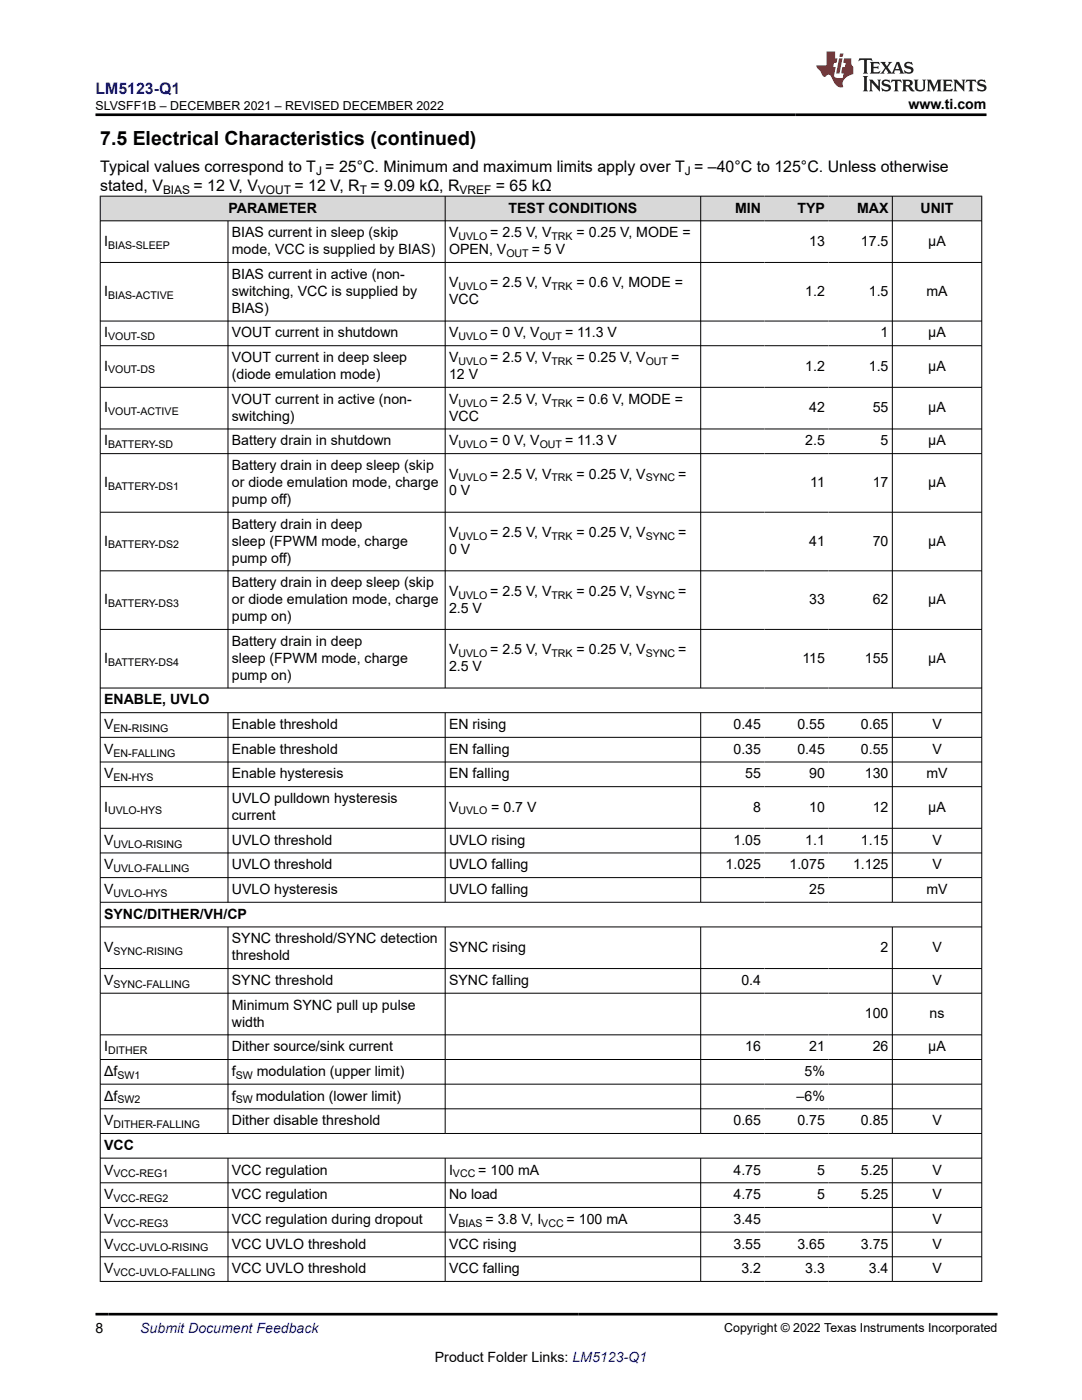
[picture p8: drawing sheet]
<svg xmlns="http://www.w3.org/2000/svg" width="216mm" height="279mm" viewBox="0 0 216 279" stroke-linecap="round" stroke-linejoin="round" font-family="sans-serif">
<defs><g id="words">
<text font-size="3.9" x="20" y="28.8">7.5 Electrical Characteristics (continued)</text>
<text font-size="3.2" fill="#00f" x="19" y="18.7">LM5123-Q1</text>
<g font-size="3.2">
<text x="20" y="34.3">Typical values correspond to T = 25°C. Minimum and maximum limits apply over T = –40°C to 125°C. Unless otherwise</text>
<text x="20" y="38.1">stated, V</text>
<text x="38.6" y="38.1">= 12 V, V</text>
<text x="58.8" y="38.1">= 12 V, R = 9.09 kΩ, R</text>
<text x="99" y="38.1">= 65 kΩ</text>
</g>
<g font-size="2.8">
<text x="181.3" y="21.8">www.ti.com</text>
<text x="45.6" y="42.4">PARAMETER</text>
<text x="46.3" y="47.3">BIAS current in sleep (skip</text>
<text x="89.6" y="47.3">V</text>
<text x="97.8" y="47.3">= 2.5 V, V</text>
<text x="101.5" y="42.4">TEST CONDITIONS</text>
<text x="115.1" y="47.3">= 0.25 V, MODE =</text>
<text x="146.7" y="42.4">MIN</text>
<text x="159.1" y="42.4">TYP</text>
<text x="171" y="42.4">MAX</text>
<text x="183.7" y="42.4">UNIT</text>
<text x="20.8" y="49">I</text>
<text x="46.3" y="50.7">mode, VCC is supplied by BIAS)</text>
<text x="89.6" y="50.7">OPEN, V</text>
<text x="106.1" y="50.7">= 5 V</text>
<text x="161.5" y="49">13</text>
<text x="171.8" y="49">17.5</text>
<text x="185.2" y="49">µA</text>
<text x="20.8" y="59">I</text>
<text x="46.3" y="55.7">BIAS current in active (non-</text>
<text x="46.3" y="59">switching, VCC is supplied by</text>
<text x="89.6" y="57.3">V</text>
<text x="97.8" y="57.3">= 2.5 V, V</text>
<text x="115.1" y="57.3">= 0.6 V, MODE =</text>
<text x="160.7" y="59">1.2</text>
<text x="173.4" y="59">1.5</text>
<text x="184.9" y="59">mA</text>
<text x="46.3" y="62.4">BIAS)</text>
<text x="89.6" y="60.7">VCC</text>
<text x="20.8" y="67.3">I</text>
<text x="46.3" y="67.3">VOUT current in shutdown</text>
<text x="89.6" y="67.3">V</text>
<text x="97.8" y="67.3">= 0 V, V</text>
<text x="112.7" y="67.3">= 11.3 V</text>
<text x="175.7" y="67.3">1</text>
<text x="185.2" y="67.3">µA</text>
<text x="20.8" y="74">I</text>
<text x="46.3" y="72.3">VOUT current in deep sleep</text>
<text x="46.3" y="75.7">(diode emulation mode)</text>
<text x="89.6" y="75.7">12 V</text>
<text x="89.6" y="72.3">V</text>
<text x="97.8" y="72.3">= 2.5 V, V</text>
<text x="115.1" y="72.3">= 0.25 V, V</text>
<text x="133.9" y="72.3">=</text>
<text x="160.7" y="74">1.2</text>
<text x="173.4" y="74">1.5</text>
<text x="185.2" y="74">µA</text>
<text x="20.8" y="82.3">I</text>
<text x="46.3" y="80.6">VOUT current in active (non-</text>
<text x="46.3" y="84">switching)</text>
<text x="89.6" y="80.6">V</text>
<text x="89.6" y="84">VCC</text>
<text x="97.8" y="80.6">= 2.5 V, V</text>
<text x="115.1" y="80.6">= 0.6 V, MODE =</text>
<text x="161.5" y="82.3">42</text>
<text x="174.1" y="82.3">55</text>
<text x="185.2" y="82.3">µA</text>
<text x="20.8" y="88.9">I</text>
<text x="46.3" y="88.9">Battery drain in shutdown</text>
<text x="89.6" y="88.9">V</text>
<text x="97.8" y="88.9">= 0 V, V</text>
<text x="112.7" y="88.9">= 11.3 V</text>
<text x="160.7" y="88.9">2.5</text>
<text x="175.7" y="88.9">5</text>
<text x="185.2" y="88.9">µA</text>
<text x="46.3" y="93.8">Battery drain in deep sleep (skip</text>
<text x="89.6" y="95.5">V</text>
<text x="97.8" y="95.5">= 2.5 V, V</text>
<text x="115.1" y="95.5">= 0.25 V, V</text>
<text x="135.3" y="95.5">=</text>
<text x="20.8" y="97.2">I</text>
<text x="46.3" y="97.2">or diode emulation mode, charge</text>
<text x="46.3" y="100.6">pump off)</text>
<text x="89.6" y="98.9">0 V</text>
<text x="161.7" y="97.2">11</text>
<text x="174.1" y="97.2">17</text>
<text x="185.2" y="97.2">µA</text>
<text x="46.3" y="105.5">Battery drain in deep</text>
<text x="89.6" y="107.2">V</text>
<text x="97.8" y="107.2">= 2.5 V, V</text>
<text x="115.1" y="107.2">= 0.25 V, V</text>
<text x="135.3" y="107.2">=</text>
<text x="20.8" y="108.9">I</text>
<text x="46.3" y="108.9">sleep (FPWM mode, charge</text>
<text x="46.3" y="112.3">pump off)</text>
<text x="89.6" y="110.6">0 V</text>
<text x="161.5" y="108.9">41</text>
<text x="174.1" y="108.9">70</text>
<text x="185.2" y="108.9">µA</text>
<text x="46.3" y="117.2">Battery drain in deep sleep (skip</text>
<text x="89.6" y="118.9">V</text>
<text x="97.8" y="118.9">= 2.5 V, V</text>
<text x="115.1" y="118.9">= 0.25 V, V</text>
<text x="135.3" y="118.9">=</text>
<text x="20.8" y="120.6">I</text>
<text x="46.3" y="120.6">or diode emulation mode, charge</text>
<text x="46.3" y="124">pump on)</text>
<text x="89.6" y="122.3">2.5 V</text>
<text x="161.5" y="120.6">33</text>
<text x="174.1" y="120.6">62</text>
<text x="185.2" y="120.6">µA</text>
<text x="46.3" y="128.9">Battery drain in deep</text>
<text x="89.6" y="130.6">V</text>
<text x="97.8" y="130.6">= 2.5 V, V</text>
<text x="115.1" y="130.6">= 0.25 V, V</text>
<text x="135.3" y="130.6">=</text>
<text x="20.8" y="132.3">I</text>
<text x="46.3" y="132.3">sleep (FPWM mode, charge</text>
<text x="46.3" y="135.7">pump on)</text>
<text x="89.6" y="134">2.5 V</text>
<text x="160.1" y="132.3">115</text>
<text x="172.6" y="132.3">155</text>
<text x="185.2" y="132.3">µA</text>
<text x="20.8" y="140.6">ENABLE, UVLO</text>
<text x="20.8" y="145.5">V</text>
<text x="46.3" y="145.5">Enable threshold</text>
<text x="89.6" y="145.5">EN rising</text>
<text x="146.4" y="145.5">0.45</text>
<text x="159.1" y="145.5">0.55</text>
<text x="171.8" y="145.5">0.65</text>
<text x="186" y="145.5">V</text>
<text x="20.8" y="150.4">V</text>
<text x="20.8" y="155.3">V</text>
<text x="46.3" y="150.4">Enable threshold</text>
<text x="46.3" y="155.3">Enable hysteresis</text>
<text x="89.6" y="150.4">EN falling</text>
<text x="89.6" y="155.3">EN falling</text>
<text x="146.4" y="150.4">0.35</text>
<text x="148.7" y="155.3">55</text>
<text x="159.1" y="150.4">0.45</text>
<text x="161.5" y="155.3">90</text>
<text x="171.8" y="150.4">0.55</text>
<text x="172.6" y="155.3">130</text>
<text x="184.9" y="155.3">mV</text>
<text x="186" y="150.4">V</text>
<text x="20.8" y="162">I</text>
<text x="46.3" y="160.3">UVLO pulldown hysteresis</text>
<text x="89.6" y="162">V</text>
<text x="98" y="162">= 0.7 V</text>
<text x="150.3" y="162">8</text>
<text x="161.5" y="162">10</text>
<text x="174.1" y="162">12</text>
<text x="185.2" y="162">µA</text>
<text x="46.3" y="163.7">current</text>
<text x="20.8" y="168.6">V</text>
<text x="20.8" y="173.5">V</text>
<text x="46.3" y="168.6">UVLO threshold</text>
<text x="46.3" y="173.5">UVLO threshold</text>
<text x="89.6" y="168.6">UVLO rising</text>
<text x="89.6" y="173.5">UVLO falling</text>
<text x="144.8" y="173.5">1.025</text>
<text x="146.4" y="168.6">1.05</text>
<text x="157.5" y="173.5">1.075</text>
<text x="160.7" y="168.6">1.1</text>
<text x="170.2" y="173.5">1.125</text>
<text x="171.8" y="168.6">1.15</text>
<text x="186" y="168.6">V</text>
<text x="186" y="173.5">V</text>
<text x="20.8" y="178.4">V</text>
<text x="46.3" y="178.4">UVLO hysteresis</text>
<text x="89.6" y="178.4">UVLO falling</text>
<text x="161.5" y="178.4">25</text>
<text x="184.9" y="178.4">mV</text>
<text x="20.8" y="183.3">SYNC/DITHER/VH/CP</text>
<text x="20.8" y="190">V</text>
<text x="46.3" y="188.3">SYNC threshold/SYNC detection</text>
<text x="46.3" y="191.6">threshold</text>
<text x="89.6" y="190">SYNC rising</text>
<text x="175.7" y="190">2</text>
<text x="186" y="190">V</text>
<text x="20.8" y="196.6">V</text>
<text x="46.3" y="196.6">SYNC threshold</text>
<text x="89.6" y="196.6">SYNC falling</text>
<text x="147.9" y="196.6">0.4</text>
<text x="186" y="196.6">V</text>
<text x="46.3" y="201.5">Minimum SYNC pull up pulse</text>
<text x="172.6" y="203.2">100</text>
<text x="185.5" y="203.2">ns</text>
<text x="20.8" y="209.8">I</text>
<text x="46.3" y="204.9">width</text>
<text x="46.3" y="209.8">Dither source/sink current</text>
<text x="148.7" y="209.8">16</text>
<text x="161.5" y="209.8">21</text>
<text x="174.1" y="209.8">26</text>
<text x="185.2" y="209.8">µA</text>
<text x="20.8" y="214.7">Δf</text>
<text x="46.3" y="214.7">f</text>
<text x="51.2" y="214.7">modulation (upper limit)</text>
<text x="160.5" y="214.7">5%</text>
<text x="20.8" y="219.6">Δf</text>
<text x="46.3" y="219.6">f</text>
<text x="51" y="219.6">modulation (lower limit)</text>
<text x="159" y="219.6">–6%</text>
<text x="20.8" y="224.6">V</text>
<text x="46.3" y="224.6">Dither disable threshold</text>
<text x="146.4" y="224.6">0.65</text>
<text x="159.1" y="224.6">0.75</text>
<text x="171.8" y="224.6">0.85</text>
<text x="186" y="224.6">V</text>
<text x="20.8" y="229.5">VCC</text>
<text x="20.8" y="234.4">V</text>
<text x="20.8" y="239.3">V</text>
<text x="46.3" y="234.4">VCC regulation</text>
<text x="46.3" y="239.3">VCC regulation</text>
<text x="89.6" y="234.4">I</text>
<text x="89.6" y="239.3">No load</text>
<text x="95.4" y="234.4">= 100 mA</text>
<text x="146.4" y="234.4">4.75</text>
<text x="146.4" y="239.3">4.75</text>
<text x="163" y="234.4">5</text>
<text x="163" y="239.3">5</text>
<text x="171.8" y="234.4">5.25</text>
<text x="171.8" y="239.3">5.25</text>
<text x="186" y="234.4">V</text>
<text x="186" y="239.3">V</text>
<text x="20.8" y="244.2">V</text>
<text x="46.3" y="244.2">VCC regulation during dropout</text>
<text x="89.6" y="244.2">V</text>
<text x="96.9" y="244.2">= 3.8 V, I</text>
<text x="113.1" y="244.2">= 100 mA</text>
<text x="146.4" y="244.2">3.45</text>
<text x="186" y="244.2">V</text>
<text x="20.8" y="249.2">V</text>
<text x="46.3" y="249.2">VCC UVLO threshold</text>
<text x="89.6" y="249.2">VCC rising</text>
<text x="146.4" y="249.2">3.55</text>
<text x="159.1" y="249.2">3.65</text>
<text x="171.8" y="249.2">3.75</text>
<text x="186" y="249.2">V</text>
<text x="20.8" y="254.1">V</text>
<text x="46.3" y="254.1">VCC UVLO threshold</text>
<text x="89.6" y="254.1">VCC falling</text>
<text x="147.9" y="254.1">3.2</text>
<text x="160.7" y="254.1">3.3</text>
<text x="173.4" y="254.1">3.4</text>
<text x="186" y="254.1">V</text>
<text x="19" y="266.1">8</text>
<text x="86.8" y="271.7">Product Folder Links: LM5123-Q1</text>
</g>
<text font-size="2.8" fill="#00f" x="28" y="266.1">Submit Document Feedback</text>
<g font-size="2.5">
<text x="19.1" y="21.9">SLVSFF1B – DECEMBER 2021 – REVISED DECEMBER 2022</text>
<text x="144.5" y="265.8">Copyright © 2022 Texas Instruments Incorporated</text>
</g>
<g font-size="2.4">
<text x="63.1" y="34.9">J</text>
<text x="136.7" y="34.9">J</text>
<text x="32.5" y="38.7">BIAS</text>
<text x="51.5" y="38.7">VOUT</text>
<text x="71.8" y="38.7">T</text>
<text x="91.7" y="38.7">VREF</text>
</g>
<g font-size="2.1">
<text x="91.5" y="47.9">UVLO</text>
<text x="110" y="47.9">TRK</text>
<text x="21.6" y="49.6">BIAS-SLEEP</text>
<text x="101" y="51.3">OUT</text>
<text x="21.6" y="59.6">BIAS-ACTIVE</text>
<text x="91.5" y="57.9">UVLO</text>
<text x="110" y="57.9">TRK</text>
<text x="21.6" y="67.9">VOUT-SD</text>
<text x="91.5" y="67.9">UVLO</text>
<text x="107.7" y="67.9">OUT</text>
<text x="21.6" y="74.5">VOUT-DS</text>
<text x="91.5" y="72.8">UVLO</text>
<text x="110" y="72.8">TRK</text>
<text x="128.8" y="72.8">OUT</text>
<text x="21.6" y="82.8">VOUT-ACTIVE</text>
<text x="91.5" y="81.1">UVLO</text>
<text x="110" y="81.1">TRK</text>
<text x="21.6" y="89.4">BATTERY-SD</text>
<text x="91.5" y="89.4">UVLO</text>
<text x="107.7" y="89.4">OUT</text>
<text x="21.6" y="97.8">BATTERY-DS1</text>
<text x="91.5" y="96.1">UVLO</text>
<text x="110" y="96.1">TRK</text>
<text x="128.8" y="96.1">SYNC</text>
<text x="91.5" y="107.8">UVLO</text>
<text x="110" y="107.8">TRK</text>
<text x="128.8" y="107.8">SYNC</text>
<text x="21.6" y="109.5">BATTERY-DS2</text>
<text x="91.5" y="119.5">UVLO</text>
<text x="110" y="119.5">TRK</text>
<text x="128.8" y="119.5">SYNC</text>
<text x="21.6" y="121.1">BATTERY-DS3</text>
<text x="91.5" y="131.1">UVLO</text>
<text x="110" y="131.1">TRK</text>
<text x="128.8" y="131.1">SYNC</text>
<text x="21.6" y="132.8">BATTERY-DS4</text>
<text x="22.6" y="146.1">EN-RISING</text>
<text x="22.6" y="151">EN-FALLING</text>
<text x="22.6" y="155.9">EN-HYS</text>
<text x="21.6" y="162.5">UVLO-HYS</text>
<text x="91.5" y="162.5">UVLO</text>
<text x="22.6" y="169.1">UVLO-RISING</text>
<text x="22.6" y="174.1">UVLO-FALLING</text>
<text x="22.6" y="179">UVLO-HYS</text>
<text x="22.6" y="190.5">SYNC-RISING</text>
<text x="22.6" y="197.1">SYNC-FALLING</text>
<text x="21.6" y="210.4">DITHER</text>
<text x="23.4" y="215.3">SW1</text>
<text x="47" y="215.3">SW</text>
<text x="23.4" y="220.2">SW2</text>
<text x="47" y="220.2">SW</text>
<text x="22.6" y="225.1">DITHER-FALLING</text>
<text x="22.6" y="235">VCC-REG1</text>
<text x="22.6" y="239.9">VCC-REG2</text>
<text x="90.4" y="235">VCC</text>
<text x="22.6" y="244.8">VCC-REG3</text>
<text x="91.5" y="244.8">BIAS</text>
<text x="108" y="244.8">VCC</text>
<text x="22.6" y="249.7">VCC-UVLO-RISING</text>
<text x="22.6" y="254.7">VCC-UVLO-FALLING</text>
</g>
</g></defs>
<g fill="#d8d8d8">
<path d="M20 39.1h175.9v5h-175.9z" fill-rule="evenodd"/>
<path d="M20.1 39.2h68.7v4.8h-68.7z" fill-rule="evenodd"/>
<path d="M88.9 39.2h50.9v4.8h-50.9z" fill-rule="evenodd"/>
<path d="M139.9 39.2h12.7v4.8h-12.7z" fill-rule="evenodd"/>
<path d="M152.6 39.2h12.7v4.8h-12.7z" fill-rule="evenodd"/>
<path d="M165.3 39.2h12.7v4.8h-12.7z" fill-rule="evenodd"/>
<path d="M178.1 39.2h17.7v4.8h-17.7z" fill-rule="evenodd"/>
</g>
<g fill="none" stroke="#000" stroke-width=".2">
<path d="M19.9 39.1h176.1M20 39.1v216.7M88.8 39.1v98.3M139.8 39.1v98.3M178.1 39.1v98.3M195.9 39.1v216.7M19.9 44.1h176.1M19.9 52.4h176.1M45.5 44.1v93.3M19.9 64.1h176.1M19.9 69h176.1M19.9 77.3h176.1"/>
<path d="M19.9 85.6h176.1M19.9 90.5h176.1M19.9 102.2h176.1M19.9 113.9h176.1M19.9 125.6h176.1M19.9 137.3h176.1M19.9 142.2h176.1M19.9 147.2h176.1M19.9 152.1h176.1M19.9 157h176.1M45.5 142.2v37.9M88.8 142.2v37.9"/>
<path d="M139.8 142.2v37.9M178.1 142.2v37.9M19.9 165.3h176.1M19.9 170.2h176.1M19.9 175.1h176.1M19.9 180.1h176.1M19.9 185h176.1M19.9 193.3h176.1M19.9 198.2h176.1M45.5 185v41.3M88.8 185v41.3M139.8 185v41.3"/>
<path d="M178.1 185v41.3M19.9 206.5h176.1M19.9 211.4h176.1M19.9 216.4h176.1M19.9 221.3h176.1M19.9 226.2h176.1M19.9 231.1h176.1M19.9 236.1h176.1M45.5 231.1v24.7M88.8 231.1v24.7M139.8 231.1v24.7M178.1 231.1v24.7"/>
<path d="M19.9 241h176.1M19.9 245.9h176.1M19.9 250.8h176.1M19.9 255.7h176.1"/>
</g>
<path d="M171.5 11.6l-.2 .6 .5-.2h.6v.1v2.2l-.2 .4h1l-.2-.4v-2.2v-.1h.5l.5 .2-.1-.6zM173.6 12.4l.2 .3v1.6l-.2 .4h1.9l.1-.6a1.08 1.08 0 0 1-1.3 .2v-.7h.6l.4 .2v-.7l-.4 .2h-.6v-.5l.2-.2a1 1 0 0 1 1 .3l-.1-.5zM175.7 12.4l.9 1.1-1 1.2h.9l-.2-.2 .5-.8 .4 .8-.2 .2h1.6l-.2-.2 .2-.5h.9l.1 .5-.1 .2h.9l-.2-.4-.8-1.9h-.5l-.9 2.1-.9-1.1 .9-1h-.8l.2 .2-.4 .6-.4-.6 .2-.2zM179 12.8l.4 1h-.7zM180.7 12.5a.65 .65 0 0 0-.2 .7 .65 .65 0 0 0 .6 .5l.6 .1 .1 .3a.79 .79 0 0 1-.7 .4 .79 .79 0 0 1-.7-.5l.1 .7 .2-.1a.93 .93 0 0 0 1.1 0 .93 .93 0 0 0 .4-.9 1.46 1.46 0 0 0-1.2-.6l-.1-.3a1.09 1.09 0 0 1 1.2 .2l-.2-.6-.1 .1-.5-.2zM172.2 15.2l.2 .4v2.2l-.2 .4h1l-.2-.4v-2.2l.2-.4zM173.4 15.9l.2 .4v1.5l-.2 .4h.8l-.3-.4 .1-1.3 1.6 1.8v-2l.2-.4h-.7l.1 .2 .1 1.1-1.2-1.3zM176.2 16a.65 .65 0 0 0-.2 .8 .65 .65 0 0 0 .6 .4l.6 .2 .1 .2a.79 .79 0 0 1-.7 .4 .79 .79 0 0 1-.7-.5l.1 .7 .2-.1a.93 .93 0 0 0 1.1 .1 .93 .93 0 0 0 .4-1 1.46 1.46 0 0 0-1.2-.5l-.1-.4a1.09 1.09 0 0 1 1.2 .2l-.1-.6-.2 .1-.5-.1zM177.9 15.9l-.1 .6a.63 .63 0 0 1 .8-.3v1.6l-.3 .4h1l-.2-.4v-1.6a.66 .66 0 0 1 .8 .3l-.1-.6zM180 15.9l.2 .4v1.5l-.2 .4h1l-.2-.2-.1-.7h.5l.1 .2a.79 .79 0 0 0 1.2 .6l-1-.9a.61 .61 0 0 0 .6-.6 .61 .61 0 0 0-.5-.7zM180.8 16.2h.1a.47 .47 0 0 1 .5 .1 .47 .47 0 0 1 .1 .5l-.1 .1-.7 .1zM182.3 15.9l.2 .2a2.27 2.27 0 0 0 .4 2 1.04 1.04 0 0 0 1.7-.7v-1.3l.2-.2h-.8l.2 .4v1.1a.6 .6 0 0 1-.6 .6 .6 .6 0 0 1-.6-.6v-1.1l.3-.4zM184.9 15.9l.2 .4v1.5l-.2 .4h.8l-.3-.4v-1.4l.9 1.9 .9-1.9v1.4l-.3 .4h1l-.2-.4v-1.5l.2-.4h-.8l-.7 1.5-.6-1.5zM188.1 15.9l.2 .4v1.5l-.2 .4h1.9l.1-.6a1.09 1.09 0 0 1-1.3 .2v-.7h.6l.4 .2v-.6l-.4 .2h-.6v-.6l.2-.1a1.01 1.01 0 0 1 1 .3l-.1-.6zM190.2 15.9l.3 .4v1.5l-.3 .4h.8l-.2-.4v-1.3l1.6 1.8v-2l.2-.4h-.7l.2 .2v1.1l-1.2-1.3zM192.8 15.9l-.1 .6a.63 .63 0 0 1 .8-.3v1.6l-.3 .4h1l-.2-.4v-1.6a.66 .66 0 0 1 .8 .3l-.1-.6zM195.2 16a.65 .65 0 0 0-.2 .8 .65 .65 0 0 0 .6 .4l.6 .2 .2 .2a.79 .79 0 0 1-.7 .4 .79 .79 0 0 1-.7-.5l.1 .7 .2-.1a.93 .93 0 0 0 1 .1 .93 .93 0 0 0 .5-1 1.46 1.46 0 0 0-1.3-.5v-.4a1.09 1.09 0 0 1 1.2 .2l-.2-.6-.2 .1-.5-.1z" fill="#231f20"/>
<path d="M164.9 10.3v2.7h-2l.1 .4 .8 1a.95 .95 0 0 0 1 .9 .59 .59 0 0 1 .5-.4 .59 .59 0 0 1 .5 .3l.4 .8a1.59 1.59 0 0 0 2.1 1.4 1.61 1.61 0 0 1 1-2.3l1-.3-.1-1.5a1.59 1.59 0 0 1-.3-1.7h-1.5l-.2 .9h.6l-.2 .9h-.5l-.2 .9v.3l.4 .1-.1 .9h-.7a.73 .73 0 0 1-1-.7l.3-1.5h-.5l.1-.9h.5l.2-.9h-.5v-1.3zM167.4 11.6l-.6 3.1h.7l.6-3.1zM167.6 10.7l-.1 .6h.7l.1-.6z" fill="#ed1c24"/>
<path d="M19 22.9h177.8M19 262.3h180" fill="none" stroke="#000" stroke-width=".53"/>
<use href="#words"/>
</svg>
